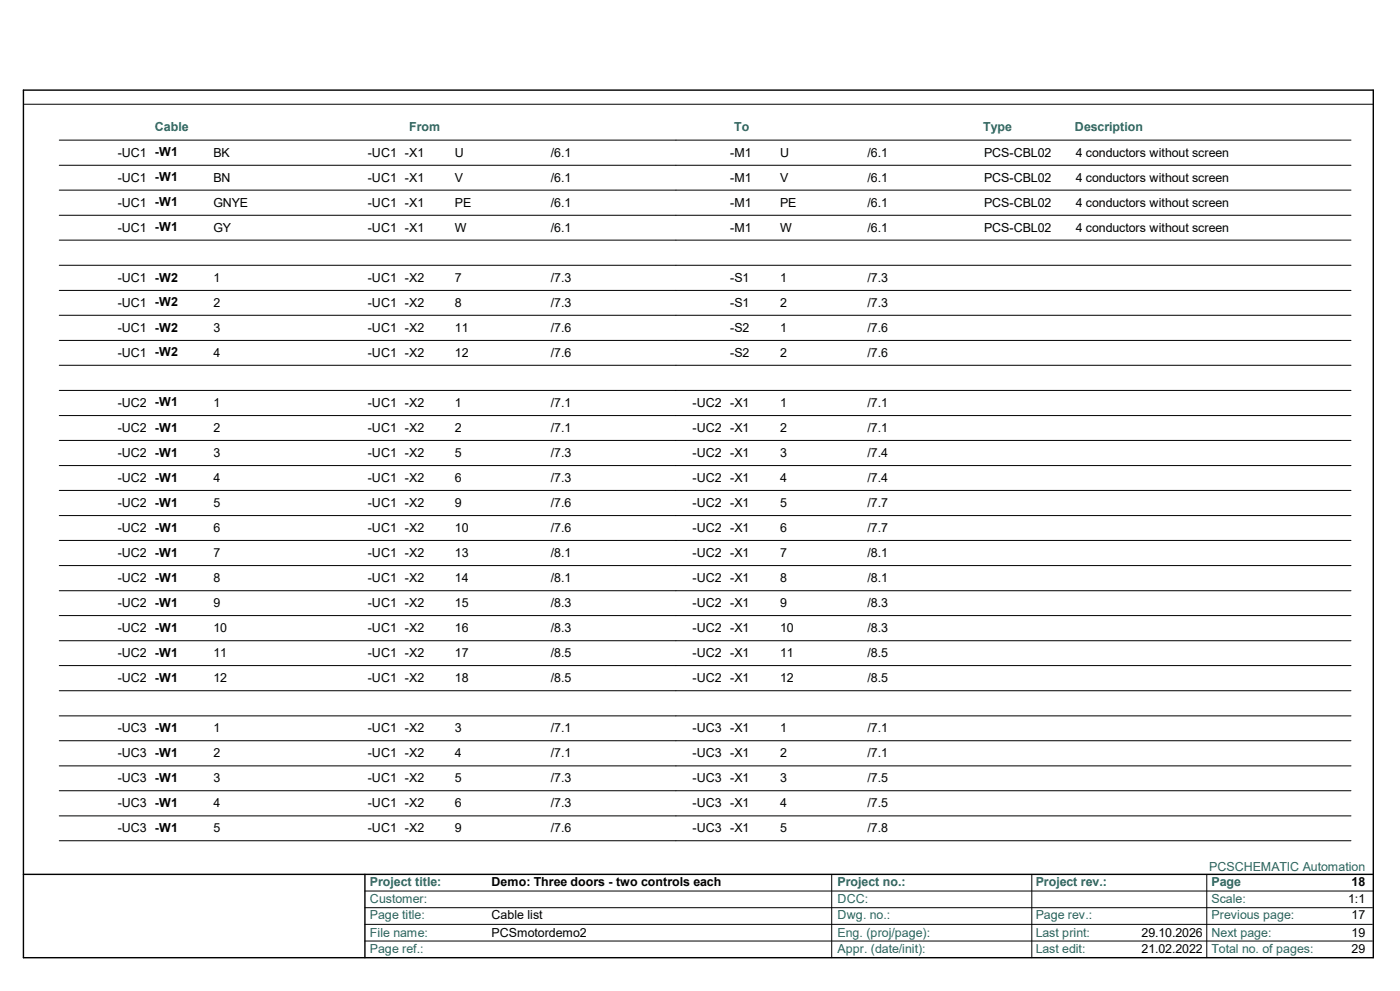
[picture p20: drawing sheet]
<svg xmlns="http://www.w3.org/2000/svg" width="420mm" height="297mm" viewBox="0 0 420 297" stroke-linecap="round" stroke-linejoin="round" font-family="sans-serif">
<defs><g id="words">
<g font-size="3.7" fill="#27675f">
<text x="46.5" y="39.4">Cable</text>
<text x="122.8" y="39.4">From</text>
<text x="220.2" y="39.4">To</text>
<text x="295" y="39.4">Type</text>
<text x="322.5" y="39.4">Description</text>
<text x="362.8" y="260.9">PCSCHEMATIC Automation</text>
<text x="111" y="265.6">Project title:</text>
<text x="251.3" y="265.6">Project no.:</text>
<text x="310.7" y="265.6">Project rev.:</text>
<text x="363.5" y="265.6">Page</text>
<text x="111" y="270.7">Customer:</text>
<text x="111" y="275.5">Page title:</text>
<text x="251.3" y="275.5">Dwg. no.:</text>
<text x="251.3" y="270.7">DCC:</text>
<text x="310.7" y="275.5">Page rev.:</text>
<text x="363.5" y="275.5">Previous page:</text>
<text x="363.5" y="270.7">Scale:</text>
<text x="111" y="280.7">File name:</text>
<text x="251.3" y="280.7">Eng. (proj/page):</text>
<text x="310.7" y="280.7">Last print:</text>
<text x="363.5" y="280.7">Next page:</text>
<text x="111" y="285.5">Page ref.:</text>
<text x="251.3" y="285.5">Appr. (date/init):</text>
<text x="310.7" y="285.5">Last edit:</text>
<text x="363.5" y="285.5">Total no. of pages:</text>
</g>
<g font-size="3.7">
<text x="35.3" y="47">-UC1 -W1</text>
<text x="64" y="47">BK</text>
<text x="110.3" y="47">-UC1 -X1</text>
<text x="136.5" y="47">U</text>
<text x="165.3" y="47">/6.1</text>
<text x="219" y="47">-M1</text>
<text x="234" y="47">U</text>
<text x="260.3" y="47">/6.1</text>
<text x="295.2" y="47">PCS-CBL02</text>
<text x="322.7" y="47">4 conductors without screen</text>
<text x="35.3" y="54.4">-UC1 -W1</text>
<text x="64" y="54.4">BN</text>
<text x="110.3" y="54.4">-UC1 -X1</text>
<text x="136.5" y="54.4">V</text>
<text x="165.3" y="54.4">/6.1</text>
<text x="219" y="54.4">-M1</text>
<text x="234" y="54.4">V</text>
<text x="260.3" y="54.4">/6.1</text>
<text x="295.2" y="54.4">PCS-CBL02</text>
<text x="322.7" y="54.4">4 conductors without screen</text>
<text x="35.3" y="62">-UC1 -W1</text>
<text x="64" y="62">GNYE</text>
<text x="110.3" y="62">-UC1 -X1</text>
<text x="136.5" y="62">PE</text>
<text x="165.3" y="62">/6.1</text>
<text x="219" y="62">-M1</text>
<text x="234" y="62">PE</text>
<text x="260.3" y="62">/6.1</text>
<text x="295.2" y="62">PCS-CBL02</text>
<text x="322.7" y="62">4 conductors without screen</text>
<text x="35.3" y="69.4">-UC1 -W1</text>
<text x="64" y="69.4">GY</text>
<text x="110.3" y="69.4">-UC1 -X1</text>
<text x="136.5" y="69.4">W</text>
<text x="165.3" y="69.4">/6.1</text>
<text x="219" y="69.4">-M1</text>
<text x="234" y="69.4">W</text>
<text x="260.3" y="69.4">/6.1</text>
<text x="295.2" y="69.4">PCS-CBL02</text>
<text x="322.7" y="69.4">4 conductors without screen</text>
<text x="35.3" y="84.5">-UC1 -W2</text>
<text x="64" y="84.5">1</text>
<text x="110.3" y="84.5">-UC1 -X2</text>
<text x="136.5" y="84.5">7</text>
<text x="165.3" y="84.5">/7.3</text>
<text x="219" y="84.5">-S1</text>
<text x="234" y="84.5">1</text>
<text x="260.3" y="84.5">/7.3</text>
<text x="35.3" y="91.9">-UC1 -W2</text>
<text x="64" y="91.9">2</text>
<text x="110.3" y="91.9">-UC1 -X2</text>
<text x="136.5" y="91.9">8</text>
<text x="165.3" y="91.9">/7.3</text>
<text x="219" y="91.9">-S1</text>
<text x="234" y="91.9">2</text>
<text x="260.3" y="91.9">/7.3</text>
<text x="35.3" y="99.5">-UC1 -W2</text>
<text x="64" y="99.5">3</text>
<text x="110.3" y="99.5">-UC1 -X2</text>
<text x="136.5" y="99.5">11</text>
<text x="165.3" y="99.5">/7.6</text>
<text x="219" y="99.5">-S2</text>
<text x="234" y="99.5">1</text>
<text x="260.3" y="99.5">/7.6</text>
<text x="35.3" y="106.9">-UC1 -W2</text>
<text x="64" y="106.9">4</text>
<text x="110.3" y="106.9">-UC1 -X2</text>
<text x="136.5" y="106.9">12</text>
<text x="165.3" y="106.9">/7.6</text>
<text x="219" y="106.9">-S2</text>
<text x="234" y="106.9">2</text>
<text x="260.3" y="106.9">/7.6</text>
<text x="35.3" y="121.9">-UC2 -W1</text>
<text x="64" y="121.9">1</text>
<text x="110.3" y="121.9">-UC1 -X2</text>
<text x="136.5" y="121.9">1</text>
<text x="165.3" y="121.9">/7.1</text>
<text x="207.8" y="121.9">-UC2 -X1</text>
<text x="234" y="121.9">1</text>
<text x="260.3" y="121.9">/7.1</text>
<text x="35.3" y="129.4">-UC2 -W1</text>
<text x="64" y="129.4">2</text>
<text x="110.3" y="129.4">-UC1 -X2</text>
<text x="136.5" y="129.4">2</text>
<text x="165.3" y="129.4">/7.1</text>
<text x="207.8" y="129.4">-UC2 -X1</text>
<text x="234" y="129.4">2</text>
<text x="260.3" y="129.4">/7.1</text>
<text x="35.3" y="137">-UC2 -W1</text>
<text x="64" y="137">3</text>
<text x="110.3" y="137">-UC1 -X2</text>
<text x="136.5" y="137">5</text>
<text x="165.3" y="137">/7.3</text>
<text x="207.8" y="137">-UC2 -X1</text>
<text x="234" y="137">3</text>
<text x="260.3" y="137">/7.4</text>
<text x="35.3" y="144.4">-UC2 -W1</text>
<text x="64" y="144.4">4</text>
<text x="110.3" y="144.4">-UC1 -X2</text>
<text x="136.5" y="144.4">6</text>
<text x="165.3" y="144.4">/7.3</text>
<text x="207.8" y="144.4">-UC2 -X1</text>
<text x="234" y="144.4">4</text>
<text x="260.3" y="144.4">/7.4</text>
<text x="35.3" y="152">-UC2 -W1</text>
<text x="64" y="152">5</text>
<text x="110.3" y="152">-UC1 -X2</text>
<text x="136.5" y="152">9</text>
<text x="165.3" y="152">/7.6</text>
<text x="207.8" y="152">-UC2 -X1</text>
<text x="234" y="152">5</text>
<text x="260.3" y="152">/7.7</text>
<text x="35.3" y="159.4">-UC2 -W1</text>
<text x="64" y="159.4">6</text>
<text x="110.3" y="159.4">-UC1 -X2</text>
<text x="136.5" y="159.4">10</text>
<text x="165.3" y="159.4">/7.6</text>
<text x="207.8" y="159.4">-UC2 -X1</text>
<text x="234" y="159.4">6</text>
<text x="260.3" y="159.4">/7.7</text>
<text x="35.3" y="167">-UC2 -W1</text>
<text x="64" y="167">7</text>
<text x="110.3" y="167">-UC1 -X2</text>
<text x="136.5" y="167">13</text>
<text x="165.3" y="167">/8.1</text>
<text x="207.8" y="167">-UC2 -X1</text>
<text x="234" y="167">7</text>
<text x="260.3" y="167">/8.1</text>
<text x="35.3" y="174.5">-UC2 -W1</text>
<text x="64" y="174.5">8</text>
<text x="110.3" y="174.5">-UC1 -X2</text>
<text x="136.5" y="174.5">14</text>
<text x="165.3" y="174.5">/8.1</text>
<text x="207.8" y="174.5">-UC2 -X1</text>
<text x="234" y="174.5">8</text>
<text x="260.3" y="174.5">/8.1</text>
<text x="35.3" y="181.9">-UC2 -W1</text>
<text x="64" y="181.9">9</text>
<text x="110.3" y="181.9">-UC1 -X2</text>
<text x="136.5" y="181.9">15</text>
<text x="165.3" y="181.9">/8.3</text>
<text x="207.8" y="181.9">-UC2 -X1</text>
<text x="234" y="181.9">9</text>
<text x="260.3" y="181.9">/8.3</text>
<text x="35.3" y="189.5">-UC2 -W1</text>
<text x="64" y="189.5">10</text>
<text x="110.3" y="189.5">-UC1 -X2</text>
<text x="136.5" y="189.5">16</text>
<text x="165.3" y="189.5">/8.3</text>
<text x="207.8" y="189.5">-UC2 -X1</text>
<text x="234" y="189.5">10</text>
<text x="260.3" y="189.5">/8.3</text>
<text x="35.3" y="196.9">-UC2 -W1</text>
<text x="64" y="196.9">11</text>
<text x="110.3" y="196.9">-UC1 -X2</text>
<text x="136.5" y="196.9">17</text>
<text x="165.3" y="196.9">/8.5</text>
<text x="207.8" y="196.9">-UC2 -X1</text>
<text x="234" y="196.9">11</text>
<text x="260.3" y="196.9">/8.5</text>
<text x="35.3" y="204.5">-UC2 -W1</text>
<text x="64" y="204.5">12</text>
<text x="110.3" y="204.5">-UC1 -X2</text>
<text x="136.5" y="204.5">18</text>
<text x="165.3" y="204.5">/8.5</text>
<text x="207.8" y="204.5">-UC2 -X1</text>
<text x="234" y="204.5">12</text>
<text x="260.3" y="204.5">/8.5</text>
<text x="35.3" y="219.4">-UC3 -W1</text>
<text x="64" y="219.4">1</text>
<text x="110.3" y="219.4">-UC1 -X2</text>
<text x="136.5" y="219.4">3</text>
<text x="165.3" y="219.4">/7.1</text>
<text x="207.8" y="219.4">-UC3 -X1</text>
<text x="234" y="219.4">1</text>
<text x="260.3" y="219.4">/7.1</text>
<text x="35.3" y="227">-UC3 -W1</text>
<text x="64" y="227">2</text>
<text x="110.3" y="227">-UC1 -X2</text>
<text x="136.5" y="227">4</text>
<text x="165.3" y="227">/7.1</text>
<text x="207.8" y="227">-UC3 -X1</text>
<text x="234" y="227">2</text>
<text x="260.3" y="227">/7.1</text>
<text x="35.3" y="234.4">-UC3 -W1</text>
<text x="64" y="234.4">3</text>
<text x="110.3" y="234.4">-UC1 -X2</text>
<text x="136.5" y="234.4">5</text>
<text x="165.3" y="234.4">/7.3</text>
<text x="207.8" y="234.4">-UC3 -X1</text>
<text x="234" y="234.4">3</text>
<text x="260.3" y="234.4">/7.5</text>
<text x="35.3" y="242">-UC3 -W1</text>
<text x="64" y="242">4</text>
<text x="110.3" y="242">-UC1 -X2</text>
<text x="136.5" y="242">6</text>
<text x="165.3" y="242">/7.3</text>
<text x="207.8" y="242">-UC3 -X1</text>
<text x="234" y="242">4</text>
<text x="260.3" y="242">/7.5</text>
<text x="35.3" y="249.4">-UC3 -W1</text>
<text x="64" y="249.4">5</text>
<text x="110.3" y="249.4">-UC1 -X2</text>
<text x="136.5" y="249.4">9</text>
<text x="165.3" y="249.4">/7.6</text>
<text x="207.8" y="249.4">-UC3 -X1</text>
<text x="234" y="249.4">5</text>
<text x="260.3" y="249.4">/7.8</text>
<text x="147.5" y="265.6">Demo: Three doors - two controls each</text>
<text x="405.5" y="265.6">18</text>
<text x="147.5" y="275.5">Cable list</text>
<text x="404.5" y="270.7">1:1</text>
<text x="405.5" y="275.5">17</text>
<text x="147.5" y="280.7">PCSmotordemo2</text>
<text x="342.5" y="280.7">29.10.2026</text>
<text x="405.5" y="280.7">19</text>
<text x="342.5" y="285.5">21.02.2022</text>
<text x="405.5" y="285.5">29</text>
</g>
</g></defs>
<path d="M7 27h405v260h-405zM7 262h405M109.5 262v25" fill="none" stroke="#000" stroke-width=".42"/>
<g fill="none" stroke="#000" stroke-width=".3">
<path d="M7.3 31.2h404.7M17.8 42h387.5M17.8 49.5h387.5M17.8 57h387.5M17.8 64.5h387.5M17.8 72h387.5M17.8 79.5h387.5M17.8 87h387.5M17.8 94.5h387.5M17.8 102h387.5M17.8 109.5h387.5M17.8 117h387.5"/>
<path d="M17.8 124.5h387.5M17.8 132h387.5M17.8 139.5h387.5M17.8 147h387.5M17.8 154.5h387.5M17.8 162h387.5M17.8 169.5h387.5M17.8 177h387.5M17.8 184.5h387.5M17.8 192h387.5M17.8 199.5h387.5M17.8 207h387.5"/>
<path d="M17.8 214.5h387.5M17.8 222h387.5M17.8 229.5h387.5M17.8 237h387.5M17.8 244.5h387.5M17.8 252h387.5M109.5 272h302.2M109.5 277h302.2M109.5 267h302.5M249.5 262v25M309.5 262v25M362 262v25"/>
<path d="M109.5 282h302.2"/>
</g>
<use href="#words"/>
</svg>
